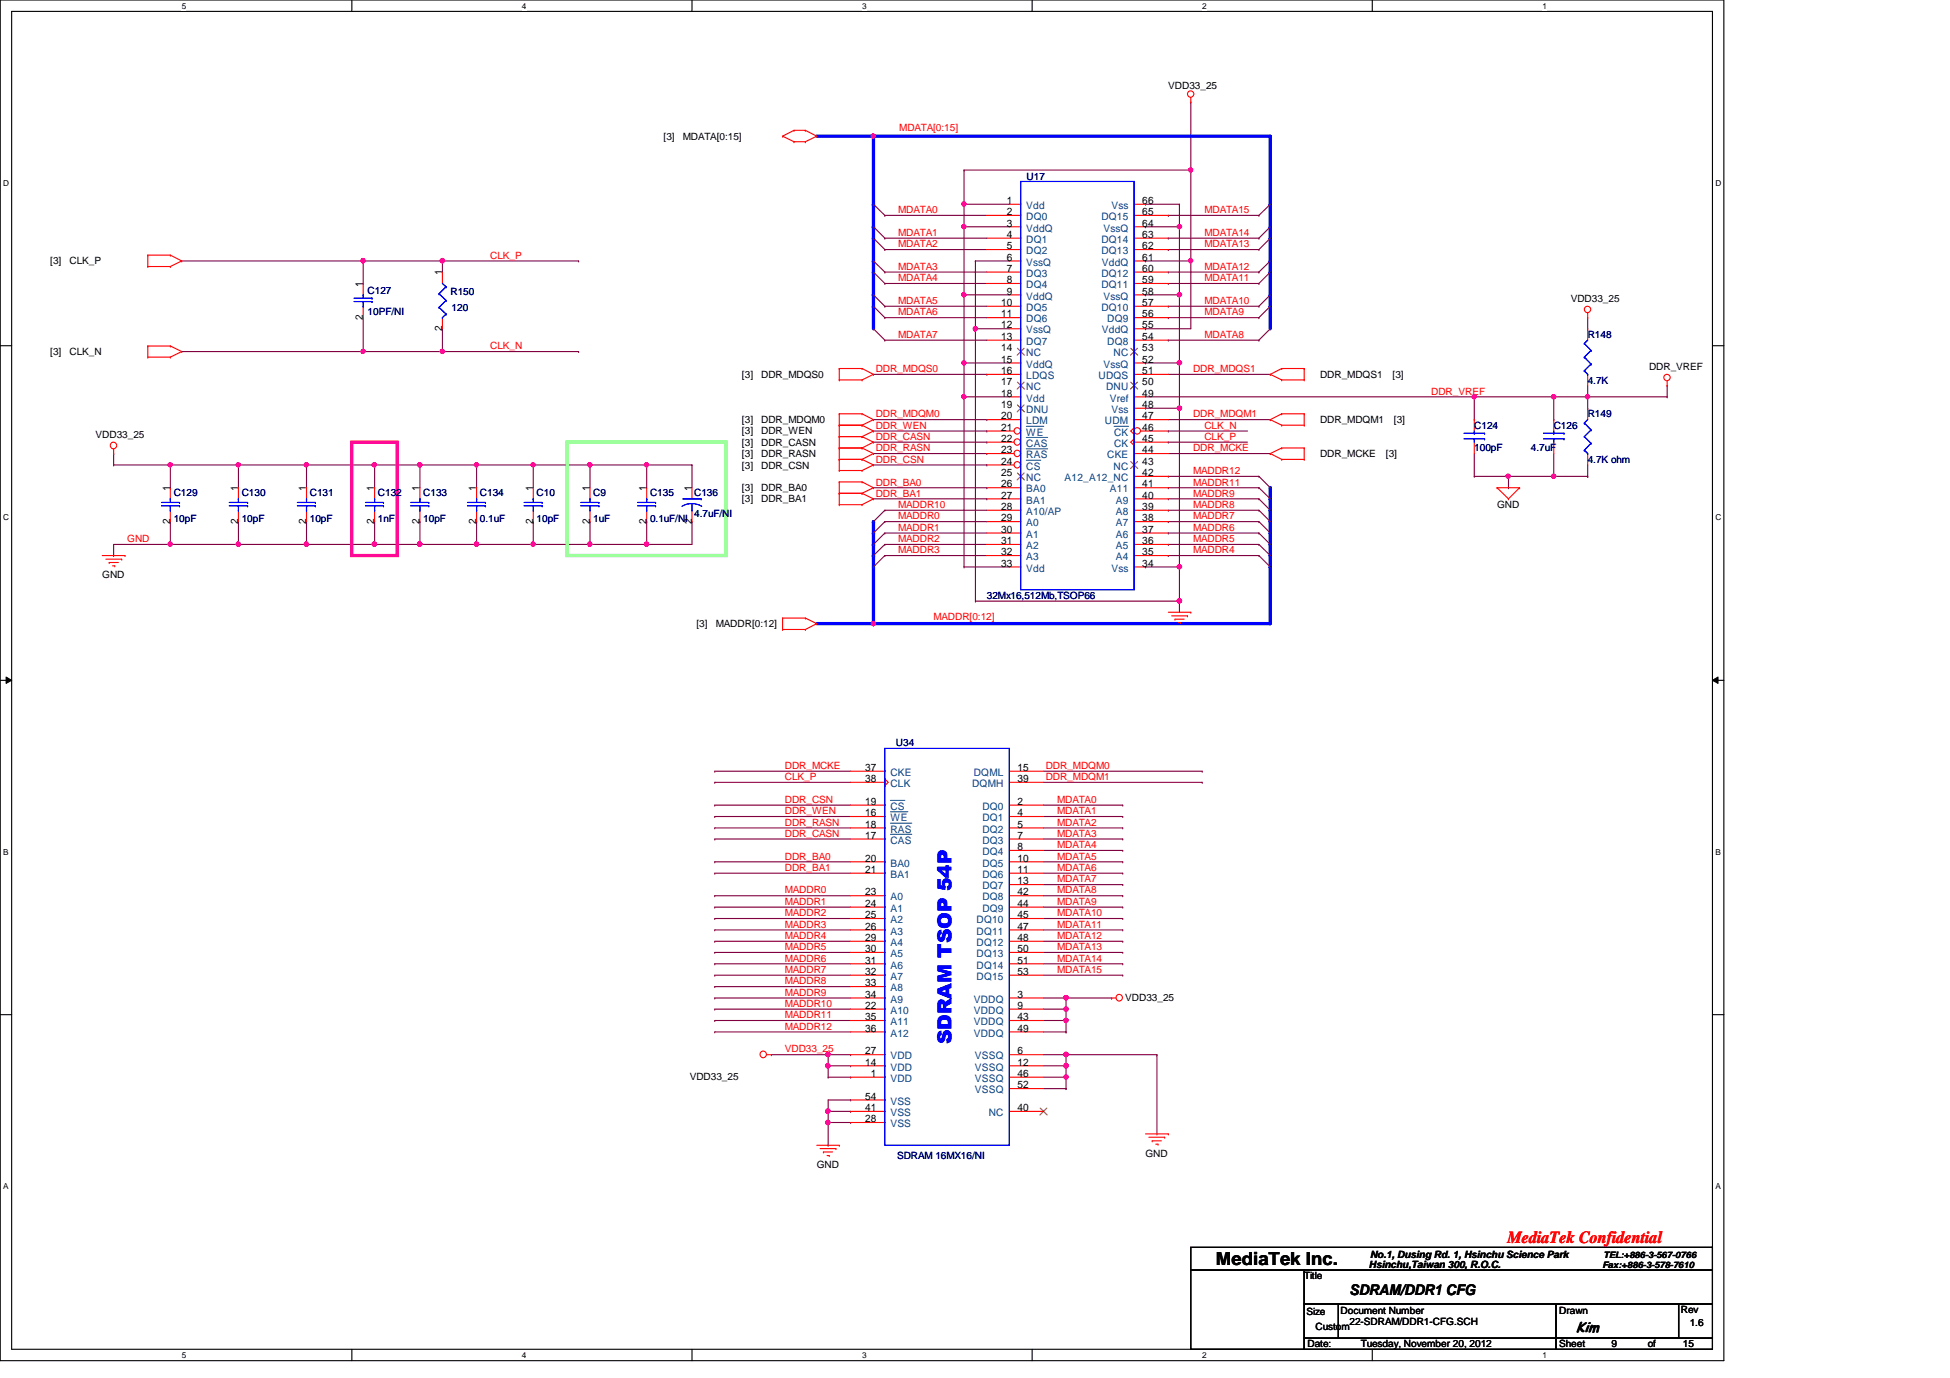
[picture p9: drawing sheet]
<svg xmlns="http://www.w3.org/2000/svg" width="297mm" height="210mm" viewBox="0 0 297 210" stroke-linecap="round" stroke-linejoin="round" font-family="sans-serif">
<defs><g id="words">
<text font-size="2.9" fill="#00f" x="144.9" y="159.1" transform="rotate(-90 144.9 159.1)">SDRAM TSOP 54P</text>
<text font-size="2.8" x="185.2" y="192.7">MediaTek Inc.</text>
<text font-size="2.6" fill="#f00" x="229.6" y="189.4">MediaTek Confidential</text>
<text font-size="2.2" x="205.6" y="197.2">SDRAM/DDR1 CFG</text>
<text font-size="2.1" x="240.1" y="202.9">Kim</text>
<g font-size="1.6">
<text x="153.4" y="32.8">2</text>
<text x="153.4" y="31.1">1</text>
<text x="153.4" y="34.5">3</text>
<text x="174" y="32.8">65</text>
<text x="174" y="34.5">64</text>
<text x="174" y="31.1">66</text>
<text x="67.3" y="42" transform="rotate(-90 67.3 42)">1</text>
<text x="153.4" y="36.2">4</text>
<text x="153.4" y="38">5</text>
<text x="153.4" y="41.4">7</text>
<text x="153.4" y="39.7">6</text>
<text x="174" y="39.7">61</text>
<text x="174" y="36.2">63</text>
<text x="174" y="41.4">60</text>
<text x="174" y="38">62</text>
<text x="55.3" y="43.7" transform="rotate(-90 55.3 43.7)">1</text>
<text x="152.5" y="46.6">10</text>
<text x="153.4" y="43.1">8</text>
<text x="153.4" y="44.9">9</text>
<text x="174" y="46.6">57</text>
<text x="174" y="43.1">59</text>
<text x="174" y="44.9">58</text>
<text x="55.3" y="48.7" transform="rotate(-90 55.3 48.7)">2</text>
<text x="67.3" y="50.5" transform="rotate(-90 67.3 50.5)">2</text>
<text x="152.5" y="48.3">11</text>
<text x="152.5" y="51.8">13</text>
<text x="152.5" y="53.5">14</text>
<text x="152.5" y="50">12</text>
<text x="174" y="53.5">53</text>
<text x="174" y="51.8">54</text>
<text x="174" y="48.3">56</text>
<text x="174" y="50">55</text>
<text x="152.5" y="57">16</text>
<text x="152.5" y="58.7">17</text>
<text x="152.5" y="55.2">15</text>
<text x="174" y="58.7">50</text>
<text x="174" y="57">51</text>
<text x="174" y="55.2">52</text>
<text x="152.5" y="63.9">20</text>
<text x="152.5" y="65.6">21</text>
<text x="152.5" y="60.4">18</text>
<text x="152.5" y="62.1">19</text>
<text x="174" y="63.9">47</text>
<text x="174" y="62.1">48</text>
<text x="174" y="60.4">49</text>
<text x="174" y="65.6">46</text>
<text x="152.5" y="69">23</text>
<text x="152.5" y="70.8">24</text>
<text x="152.5" y="67.3">22</text>
<text x="174" y="69">44</text>
<text x="174" y="67.3">45</text>
<text x="174" y="70.8">43</text>
<text x="25.9" y="74.8" transform="rotate(-90 25.9 74.8)">1</text>
<text x="36.3" y="74.8" transform="rotate(-90 36.3 74.8)">1</text>
<text x="46.6" y="74.8" transform="rotate(-90 46.6 74.8)">1</text>
<text x="57" y="74.8" transform="rotate(-90 57 74.8)">1</text>
<text x="63.9" y="74.8" transform="rotate(-90 63.9 74.8)">1</text>
<text x="72.6" y="74.8" transform="rotate(-90 72.6 74.8)">1</text>
<text x="81.2" y="74.8" transform="rotate(-90 81.2 74.8)">1</text>
<text x="89.8" y="74.8" transform="rotate(-90 89.8 74.8)">1</text>
<text x="98.5" y="74.8" transform="rotate(-90 98.5 74.8)">1</text>
<text x="105.4" y="74.8" transform="rotate(-90 105.4 74.8)">1</text>
<text x="152.5" y="72.5">25</text>
<text x="152.5" y="74.3">26</text>
<text x="152.5" y="75.9">27</text>
<text x="152.5" y="77.7">28</text>
<text x="174" y="72.5">42</text>
<text x="174" y="77.7">39</text>
<text x="174" y="74.3">41</text>
<text x="174" y="75.9">40</text>
<text x="25.9" y="79.8" transform="rotate(-90 25.9 79.8)">2</text>
<text x="36.3" y="79.8" transform="rotate(-90 36.3 79.8)">2</text>
<text x="46.6" y="79.8" transform="rotate(-90 46.6 79.8)">2</text>
<text x="57" y="79.8" transform="rotate(-90 57 79.8)">2</text>
<text x="63.9" y="79.8" transform="rotate(-90 63.9 79.8)">2</text>
<text x="72.6" y="79.8" transform="rotate(-90 72.6 79.8)">2</text>
<text x="81.2" y="79.8" transform="rotate(-90 81.2 79.8)">2</text>
<text x="89.8" y="79.8" transform="rotate(-90 89.8 79.8)">2</text>
<text x="98.5" y="79.8" transform="rotate(-90 98.5 79.8)">2</text>
<text x="105.4" y="79.8" transform="rotate(-90 105.4 79.8)">2</text>
<text x="152.5" y="79.4">29</text>
<text x="152.5" y="81.2">30</text>
<text x="152.5" y="82.9">31</text>
<text x="174" y="81.2">37</text>
<text x="174" y="79.4">38</text>
<text x="174" y="82.9">36</text>
<text x="152.5" y="84.6">32</text>
<text x="152.5" y="86.3">33</text>
<text x="174" y="86.3">34</text>
<text x="174" y="84.6">35</text>
<text x="131.8" y="117.4">37</text>
<text x="131.8" y="119.1">38</text>
<text x="155" y="117.4">15</text>
<text x="155" y="119.1">39</text>
<text x="131.8" y="122.6">19</text>
<text x="131.8" y="124.3">16</text>
<text x="155" y="122.6">2</text>
<text x="155" y="124.3">4</text>
<text x="131.8" y="126.1">18</text>
<text x="131.8" y="127.8">17</text>
<text x="131.8" y="131.2">20</text>
<text x="155" y="126.1">5</text>
<text x="155" y="127.8">7</text>
<text x="155" y="129.5">8</text>
<text x="155" y="131.2">10</text>
<text x="131.8" y="133">21</text>
<text x="131.8" y="136.4">23</text>
<text x="155" y="133">11</text>
<text x="155" y="134.7">13</text>
<text x="155" y="136.4">42</text>
<text x="131.8" y="138.1">24</text>
<text x="131.8" y="139.9">25</text>
<text x="131.8" y="141.6">26</text>
<text x="131.8" y="143.3">29</text>
<text x="155" y="138.1">44</text>
<text x="155" y="139.9">45</text>
<text x="155" y="141.6">47</text>
<text x="155" y="143.3">48</text>
<text x="131.8" y="145">30</text>
<text x="131.8" y="146.8">31</text>
<text x="131.8" y="148.5">32</text>
<text x="155" y="145">50</text>
<text x="155" y="146.8">51</text>
<text x="155" y="148.5">53</text>
<text x="131.8" y="150.2">33</text>
<text x="131.8" y="152">34</text>
<text x="131.8" y="153.7">22</text>
<text x="131.8" y="155.4">35</text>
<text x="155" y="152">3</text>
<text x="155" y="153.7">9</text>
<text x="155" y="155.4">43</text>
<text x="131.8" y="157.1">36</text>
<text x="131.8" y="160.6">27</text>
<text x="155" y="157.1">49</text>
<text x="155" y="160.6">6</text>
<text x="131.8" y="162.3">14</text>
<text x="131.8" y="167.5">54</text>
<text x="132.7" y="164">1</text>
<text x="155" y="162.3">12</text>
<text x="155" y="164">46</text>
<text x="155" y="165.8">52</text>
<text x="131.8" y="169.2">41</text>
<text x="131.8" y="170.9">28</text>
<text x="155" y="169.2">40</text>
</g>
<g font-size="1.6" fill="#004080">
<text x="156.3" y="33.5">DQ0</text>
<text x="156.3" y="31.8">Vdd</text>
<text x="156.3" y="35.3">VddQ</text>
<text x="167.8" y="33.5">DQ15</text>
<text x="168.1" y="35.3">VssQ</text>
<text x="169.3" y="31.8">Vss</text>
<text x="156.3" y="37">DQ1</text>
<text x="156.3" y="38.7">DQ2</text>
<text x="156.3" y="40.5">VssQ</text>
<text x="167.8" y="37">DQ14</text>
<text x="167.8" y="38.7">DQ13</text>
<text x="167.8" y="40.5">VddQ</text>
<text x="156.3" y="42.2">DQ3</text>
<text x="156.3" y="43.9">DQ4</text>
<text x="156.3" y="47.4">DQ5</text>
<text x="156.3" y="45.6">VddQ</text>
<text x="167.8" y="47.4">DQ10</text>
<text x="167.8" y="42.2">DQ12</text>
<text x="167.8" y="43.9">DQ11</text>
<text x="168.1" y="45.6">VssQ</text>
<text x="156.3" y="49.1">DQ6</text>
<text x="156.3" y="52.5">DQ7</text>
<text x="156.3" y="50.8">VssQ</text>
<text x="167.8" y="50.8">VddQ</text>
<text x="168.7" y="52.5">DQ8</text>
<text x="168.7" y="49.1">DQ9</text>
<text x="156.3" y="57.7">LDQS</text>
<text x="156.3" y="59.4">NC</text>
<text x="156.3" y="56">VddQ</text>
<text x="156.3" y="54.3">NC</text>
<text x="167.3" y="57.7">UDQS</text>
<text x="168.1" y="56">VssQ</text>
<text x="168.5" y="59.4">DNU</text>
<text x="169.6" y="54.3">NC</text>
<text x="156.3" y="64.6">LDM</text>
<text x="156.3" y="61.2">Vdd</text>
<text x="156.3" y="62.9">DNU</text>
<text x="168.3" y="64.6">UDM</text>
<text x="169.1" y="61.2">Vref</text>
<text x="169.3" y="62.9">Vss</text>
<text x="156.3" y="69.8">RAS</text>
<text x="156.3" y="71.5">CS</text>
<text x="156.3" y="68.1">CAS</text>
<text x="156.3" y="66.4">WE</text>
<text x="168.7" y="69.8">CKE</text>
<text x="169.6" y="71.5">NC</text>
<text x="169.7" y="68.1">CK</text>
<text x="169.7" y="66.4">CK</text>
<text x="156.3" y="73.3">NC</text>
<text x="156.3" y="75">BA0</text>
<text x="156.3" y="76.7">BA1</text>
<text x="162.2" y="73.3">A12_A12_NC</text>
<text x="169.1" y="75">A11</text>
<text x="170" y="76.7">A9</text>
<text x="156.3" y="80.2">A0</text>
<text x="156.3" y="81.9">A1</text>
<text x="156.3" y="83.7">A2</text>
<text x="156.3" y="78.4">A10/AP</text>
<text x="170" y="78.4">A8</text>
<text x="170" y="81.9">A6</text>
<text x="170" y="80.2">A7</text>
<text x="170" y="83.7">A5</text>
<text x="156.3" y="85.3">A3</text>
<text x="156.3" y="87.1">Vdd</text>
<text x="169.3" y="87.1">Vss</text>
<text x="170" y="85.3">A4</text>
<text x="135.6" y="118.2">CKE</text>
<text x="135.6" y="119.9">CLK</text>
<text x="148.1" y="119.9">DQMH</text>
<text x="148.3" y="118.2">DQML</text>
<text x="135.6" y="123.4">CS</text>
<text x="135.6" y="125.1">WE</text>
<text x="149.6" y="123.4">DQ0</text>
<text x="149.6" y="125.1">DQ1</text>
<text x="135.6" y="126.8">RAS</text>
<text x="135.6" y="128.5">CAS</text>
<text x="135.6" y="132">BA0</text>
<text x="149.6" y="126.8">DQ2</text>
<text x="149.6" y="128.5">DQ3</text>
<text x="149.6" y="130.3">DQ4</text>
<text x="149.6" y="132">DQ5</text>
<text x="135.6" y="133.7">BA1</text>
<text x="135.6" y="137.2">A0</text>
<text x="149.6" y="133.7">DQ6</text>
<text x="149.6" y="135.5">DQ7</text>
<text x="149.6" y="137.2">DQ8</text>
<text x="135.6" y="138.9">A1</text>
<text x="135.6" y="140.6">A2</text>
<text x="135.6" y="142.4">A3</text>
<text x="148.8" y="140.6">DQ10</text>
<text x="148.8" y="142.4">DQ11</text>
<text x="149.6" y="138.9">DQ9</text>
<text x="135.6" y="144.1">A4</text>
<text x="135.6" y="145.8">A5</text>
<text x="135.6" y="147.5">A6</text>
<text x="135.6" y="149.3">A7</text>
<text x="148.8" y="144.1">DQ12</text>
<text x="148.8" y="145.8">DQ13</text>
<text x="148.8" y="147.5">DQ14</text>
<text x="148.8" y="149.3">DQ15</text>
<text x="135.6" y="151">A8</text>
<text x="135.6" y="152.7">A9</text>
<text x="135.6" y="154.4">A10</text>
<text x="148.3" y="152.7">VDDQ</text>
<text x="148.3" y="154.4">VDDQ</text>
<text x="135.6" y="156.2">A11</text>
<text x="135.6" y="157.9">A12</text>
<text x="135.6" y="161.4">VDD</text>
<text x="148.3" y="156.2">VDDQ</text>
<text x="148.3" y="157.9">VDDQ</text>
<text x="148.5" y="161.4">VSSQ</text>
<text x="135.6" y="163.1">VDD</text>
<text x="135.6" y="164.8">VDD</text>
<text x="148.5" y="163.1">VSSQ</text>
<text x="148.5" y="164.8">VSSQ</text>
<text x="148.5" y="166.5">VSSQ</text>
<text x="135.6" y="168.3">VSS</text>
<text x="135.6" y="170">VSS</text>
<text x="135.6" y="171.7">VSS</text>
<text x="150.6" y="170">NC</text>
</g>
<g font-size="1.5">
<text x="178" y="13.5">VDD33_25</text>
<text x="101.1" y="21.3">[3]</text>
<text x="104" y="21.3">MDATA[0:15]</text>
<text x="7.7" y="40.3">[3]</text>
<text x="10.6" y="40.3">CLK_P</text>
<text x="239.3" y="46">VDD33_25</text>
<text x="7.7" y="54.1">[3]</text>
<text x="10.6" y="54.1">CLK_N</text>
<text x="113" y="57.5">[3]</text>
<text x="115.9" y="57.5">DDR_MDQS0</text>
<text x="201.1" y="57.5">DDR_MDQS1</text>
<text x="212.1" y="57.5">[3]</text>
<text x="251.2" y="56.3">DDR_VREF</text>
<text x="113" y="64.4">[3]</text>
<text x="115.9" y="64.4">DDR_MDQM0</text>
<text x="201.1" y="64.4">DDR_MDQM1</text>
<text x="212.3" y="64.4">[3]</text>
<text x="14.6" y="66.7">VDD33_25</text>
<text x="113" y="71.4">[3]</text>
<text x="113" y="69.6">[3]</text>
<text x="113" y="67.9">[3]</text>
<text x="113" y="66.2">[3]</text>
<text x="115.9" y="71.4">DDR_CSN</text>
<text x="115.9" y="69.6">DDR_RASN</text>
<text x="115.9" y="67.9">DDR_CASN</text>
<text x="115.9" y="66.2">DDR_WEN</text>
<text x="201.1" y="69.6">DDR_MCKE</text>
<text x="211.1" y="69.6">[3]</text>
<text x="113" y="74.8">[3]</text>
<text x="113" y="76.5">[3]</text>
<text x="115.9" y="74.8">DDR_BA0</text>
<text x="115.9" y="76.5">DDR_BA1</text>
<text x="228" y="77.4">GND</text>
<text x="15.6" y="88.1">GND</text>
<text x="106.1" y="95.5">[3]</text>
<text x="109" y="95.5">MADDR[0:12]</text>
<text x="171.4" y="152.5">VDD33_25</text>
<text x="105.1" y="164.5">VDD33_25</text>
<text x="124.4" y="177.9">GND</text>
<text x="174.5" y="176.2">GND</text>
<text x="208.7" y="191.6">No.1, Dusing Rd. 1, Hsinchu Science Park</text>
<text x="198.7" y="194.9">Title</text>
<text x="208.5" y="193.1">Hsinchu,Taiwan 300, R.O.C.</text>
<text x="199" y="200.4">Size</text>
<text x="200.4" y="202.6">Custom</text>
<text x="204.2" y="200.2">Document Number</text>
<text x="205.6" y="201.8">22-SDRAM/DDR1-CFG.SCH</text>
<text x="237.5" y="200.2">Drawn</text>
<text x="256" y="200">Rev</text>
<text x="257.4" y="201.9">1.6</text>
<text x="199.2" y="205.2">Date:</text>
<text x="207.3" y="205.2">Tuesday, November 20, 2012</text>
<text x="237.5" y="205.2">Sheet</text>
<text x="245.5" y="205.2">9</text>
<text x="251" y="205.2">of</text>
<text x="256.4" y="205.2">15</text>
</g>
<g font-size="1.5" fill="#f00">
<text x="137" y="19.9">MDATA[0:15]</text>
<text x="136.8" y="35.9">MDATA1</text>
<text x="136.8" y="32.5">MDATA0</text>
<text x="183.5" y="35.9">MDATA14</text>
<text x="183.5" y="32.5">MDATA15</text>
<text x="74.7" y="39.4">CLK_P</text>
<text x="136.8" y="41.1">MDATA3</text>
<text x="136.8" y="37.7">MDATA2</text>
<text x="183.5" y="37.7">MDATA13</text>
<text x="183.5" y="41.1">MDATA12</text>
<text x="136.8" y="46.3">MDATA5</text>
<text x="136.8" y="42.8">MDATA4</text>
<text x="183.5" y="42.8">MDATA11</text>
<text x="183.5" y="46.3">MDATA10</text>
<text x="74.7" y="53.2">CLK_N</text>
<text x="136.8" y="48">MDATA6</text>
<text x="136.8" y="51.5">MDATA7</text>
<text x="183.5" y="48">MDATA9</text>
<text x="183.5" y="51.5">MDATA8</text>
<text x="133.4" y="56.7">DDR_MDQS0</text>
<text x="181.7" y="56.7">DDR_MDQS1</text>
<text x="133.4" y="63.6">DDR_MDQM0</text>
<text x="133.4" y="65.3">DDR_WEN</text>
<text x="181.7" y="63.6">DDR_MDQM1</text>
<text x="183.5" y="65.3">CLK_N</text>
<text x="218" y="60.1">DDR_VREF</text>
<text x="133.4" y="70.5">DDR_CSN</text>
<text x="133.4" y="68.7">DDR_RASN</text>
<text x="133.4" y="67">DDR_CASN</text>
<text x="181.7" y="68.7">DDR_MCKE</text>
<text x="183.5" y="67">CLK_P</text>
<text x="133.4" y="74">DDR_BA0</text>
<text x="133.4" y="75.6">DDR_BA1</text>
<text x="136.8" y="77.4">MADDR10</text>
<text x="181.7" y="72.2">MADDR12</text>
<text x="181.7" y="74">MADDR11</text>
<text x="181.7" y="77.4">MADDR8</text>
<text x="181.7" y="75.6">MADDR9</text>
<text x="19.4" y="82.6">GND</text>
<text x="136.8" y="80.9">MADDR1</text>
<text x="136.8" y="82.6">MADDR2</text>
<text x="136.8" y="79.1">MADDR0</text>
<text x="181.7" y="79.1">MADDR7</text>
<text x="181.7" y="82.6">MADDR5</text>
<text x="181.7" y="80.9">MADDR6</text>
<text x="136.8" y="84.3">MADDR3</text>
<text x="181.7" y="84.3">MADDR4</text>
<text x="142.2" y="94.5">MADDR[0:12]</text>
<text x="119.5" y="117.1">DDR_MCKE</text>
<text x="119.5" y="118.8">CLK_P</text>
<text x="159.3" y="118.8">DDR_MDQM1</text>
<text x="159.3" y="117.1">DDR_MDQM0</text>
<text x="119.5" y="122.3">DDR_CSN</text>
<text x="119.5" y="125.8">DDR_RASN</text>
<text x="119.5" y="124">DDR_WEN</text>
<text x="161" y="124">MDATA1</text>
<text x="161" y="122.3">MDATA0</text>
<text x="161" y="125.8">MDATA2</text>
<text x="119.5" y="130.9">DDR_BA0</text>
<text x="119.5" y="127.5">DDR_CASN</text>
<text x="161" y="127.5">MDATA3</text>
<text x="161" y="129.2">MDATA4</text>
<text x="161" y="130.9">MDATA5</text>
<text x="119.5" y="136.1">MADDR0</text>
<text x="119.5" y="132.7">DDR_BA1</text>
<text x="119.5" y="137.8">MADDR1</text>
<text x="161" y="136.1">MDATA8</text>
<text x="161" y="137.8">MDATA9</text>
<text x="161" y="132.7">MDATA6</text>
<text x="161" y="134.4">MDATA7</text>
<text x="119.5" y="141.3">MADDR3</text>
<text x="119.5" y="139.6">MADDR2</text>
<text x="119.5" y="143">MADDR4</text>
<text x="161" y="143">MDATA12</text>
<text x="161" y="141.3">MDATA11</text>
<text x="161" y="139.6">MDATA10</text>
<text x="119.5" y="146.5">MADDR6</text>
<text x="119.5" y="149.9">MADDR8</text>
<text x="119.5" y="144.7">MADDR5</text>
<text x="119.5" y="148.2">MADDR7</text>
<text x="161" y="148.2">MDATA15</text>
<text x="161" y="144.7">MDATA13</text>
<text x="161" y="146.5">MDATA14</text>
<text x="119.5" y="151.7">MADDR9</text>
<text x="119.5" y="155.1">MADDR11</text>
<text x="119.5" y="153.4">MADDR10</text>
<text x="119.5" y="156.8">MADDR12</text>
<text x="119.5" y="160.3">VDD33_25</text>
</g>
<g font-size="1.5" fill="#000080">
<text x="156.4" y="27.5">U17</text>
<text x="56" y="44.7">C127</text>
<text x="68.6" y="44.9">R150</text>
<text x="68.8" y="47.3">120</text>
<text x="56" y="48">10PF/NI</text>
<text x="241.8" y="51.5">R148</text>
<text x="241.8" y="58.4">4.7K</text>
<text x="224.6" y="65.3">C124</text>
<text x="236.7" y="65.3">C126</text>
<text x="241.8" y="63.6">R149</text>
<text x="224.6" y="68.7">100pF</text>
<text x="233.2" y="68.7">4.7uF</text>
<text x="241.8" y="70.5">4.7K ohm</text>
<text x="26.5" y="75.5">C129</text>
<text x="36.8" y="75.5">C130</text>
<text x="47.2" y="75.5">C131</text>
<text x="57.6" y="75.5">C132</text>
<text x="64.5" y="75.5">C133</text>
<text x="73.1" y="75.5">C134</text>
<text x="81.7" y="75.5">C10</text>
<text x="90.4" y="75.5">C9</text>
<text x="99" y="75.5">C135</text>
<text x="105.7" y="75.5">C136</text>
<text x="26.5" y="79.5">10pF</text>
<text x="36.8" y="79.5">10pF</text>
<text x="47.2" y="79.5">10pF</text>
<text x="57.6" y="79.5">1nF</text>
<text x="64.5" y="79.5">10pF</text>
<text x="73.1" y="79.5">0.1uF</text>
<text x="81.7" y="79.5">10pF</text>
<text x="90.4" y="79.5">1uF</text>
<text x="99" y="79.5">0.1uF/NI</text>
<text x="105.7" y="78.8">4.7uF/NI</text>
<text x="150.3" y="91.2">32Mx16,512Mb,TSOP66</text>
<text x="136.5" y="113.7">U34</text>
<text x="136.6" y="176.5">SDRAM 16MX16/NI</text>
</g>
<g font-size="1.4">
<text x="244.3" y="191.6">TEL:+886-3-567-0766</text>
<text x="244.1" y="193.1">Fax:+886-3-578-7610</text>
</g>
<g font-size="1.3">
<text x="27.7" y="1.4">5</text>
<text x="79.5" y="1.4">4</text>
<text x="131.3" y="1.4">3</text>
<text x="183.1" y="1.4">2</text>
<text x="234.9" y="1.4">1</text>
<text x=".5" y="28.3">D</text>
<text x="261.3" y="28.3">D</text>
<text x=".5" y="79.2">C</text>
<text x="261.3" y="79.2">C</text>
<text x=".5" y="130.2">B</text>
<text x="261.3" y="130.2">B</text>
<text x=".5" y="181.1">A</text>
<text x="261.3" y="181.1">A</text>
<text x="27.7" y="206.9">5</text>
<text x="79.5" y="206.9">4</text>
<text x="131.3" y="206.9">3</text>
<text x="183.1" y="206.9">2</text>
<text x="234.9" y="206.9">1</text>
</g>
</g></defs>
<path d="M0 0h262.6v207.3h-262.6zM1.8 1.7h259.1v203.8h-259.1z" fill="none" stroke="#000" stroke-width=".17"/>
<g fill="#fff">
<path d="M27.7 .2h.7v1.4h-.7z"/>
<path d="M27.7 205.7h.7v1.4h-.7z"/>
</g>
<path d="M53.6 0v1.7M53.6 205.5v1.8" fill="none" stroke="#000" stroke-width=".17"/>
<g fill="#fff">
<path d="M79.5 .2h.7v1.4h-.7z"/>
<path d="M79.5 205.7h.7v1.4h-.7z"/>
</g>
<path d="M105.4 0v1.7M105.4 205.5v1.8" fill="none" stroke="#000" stroke-width=".17"/>
<g fill="#fff">
<path d="M131.3 .2h.7v1.4h-.7z"/>
<path d="M131.3 205.7h.7v1.4h-.7z"/>
</g>
<path d="M157.2 0v1.7M157.2 205.5v1.8" fill="none" stroke="#000" stroke-width=".17"/>
<g fill="#fff">
<path d="M183.1 .2h.7v1.4h-.7z"/>
<path d="M183.1 205.7h.7v1.4h-.7z"/>
</g>
<path d="M209 0v1.7M209 205.5v1.8" fill="none" stroke="#000" stroke-width=".17"/>
<g fill="#fff">
<path d="M234.9 .2h.7v1.4h-.7z"/>
<path d="M234.9 205.7h.7v1.4h-.7z"/>
<path d="M.5 27.2h.9v1.4h-.9z"/>
<path d="M261.3 27.2h.9v1.4h-.9z"/>
<path d="M.5 78.1h.9v1.4h-.9z"/>
<path d="M261.3 78.1h.9v1.4h-.9z"/>
</g>
<path d="M0 52.7h1.8M260.9 52.7h1.7" fill="none" stroke="#000" stroke-width=".17"/>
<g fill="#fff">
<path d="M.5 129.1h.8v1.4h-.8z"/>
<path d="M261.3 129.1h.8v1.4h-.8z"/>
</g>
<path d="M0 103.6h1.8M260.9 103.6h1.7" fill="none" stroke="#000" stroke-width=".17"/>
<path d="M.9 103.1l.9 .5-.9 .5zM260.9 103.6l.8-.5v1z" fill="#000"/>
<path d="M.9 103.1l.9 .5-.9 .5zM260.9 103.6l.8-.5v1z" fill="none" stroke="#000" stroke-width=".15"/>
<g fill="#fff">
<path d="M.5 180h.8v1.4h-.8z"/>
<path d="M261.3 180h.8v1.4h-.8z"/>
</g>
<path d="M0 154.6h1.8M260.9 154.6h1.7" fill="none" stroke="#000" stroke-width=".17"/>
<path d="M133.1 95h60.4" fill="none" stroke="#00f" stroke-width=".51"/>
<circle cx="133.1" cy="95" r=".25" fill="#00f"/>
<circle cx="133" cy="95" r=".32" fill="#f0f"/>
<circle cx="133" cy="95" r=".32" fill="none" stroke="#f0f" stroke-width=".17"/>
<path d="M146.9 31.1h.1M146.9 31.1v3.4M134.8 48.4h.1M134.8 48.4h15.5M178 72.6h.1M178 74.3h.1M178 72.6h13.8M178 74.3h13.8M146.9 86.4h.1M146.9 86.4h6.9" fill="none" stroke="#800040" stroke-width=".17"/>
<circle cx="146.8" cy="34.5" r=".32" fill="#f0f"/>
<circle cx="146.8" cy="34.5" r=".32" fill="none" stroke="#f0f" stroke-width=".17"/>
<circle cx="146.8" cy="31.1" r=".33" fill="#f0f"/>
<circle cx="146.8" cy="31.1" r=".33" fill="none" stroke="#f0f" stroke-width=".17"/>
<path d="M178 43.2h.1M178 43.2h13.8" fill="none" stroke="#800040" stroke-width=".17"/>
<path d="M193.5 41.4v3.5" fill="none" stroke="#00f" stroke-width=".51"/>
<circle cx="193.5" cy="41.4" r=".25" fill="#00f"/>
<path d="M179.7 34.5h.1M179.7 34.5v10.4" fill="none" stroke="#800040" stroke-width=".17"/>
<circle cx="179.7" cy="34.5" r=".33" fill="#f0f"/>
<circle cx="179.7" cy="34.5" r=".33" fill="none" stroke="#f0f" stroke-width=".17"/>
<path d="M148.6 50.1h.1M148.6 50.1v41.5M178 48.4h.1M178 48.4h13.8" fill="none" stroke="#800040" stroke-width=".17"/>
<circle cx="148.6" cy="50.1" r=".33" fill="#f0f"/>
<circle cx="148.6" cy="50.1" r=".33" fill="none" stroke="#f0f" stroke-width=".17"/>
<path d="M133.1 70.8h17.2M150.3 70.8h.1M178 79.5h.1M178 63.9h15.5M178 79.5h13.8M193.5 63.9h.1M134.8 81.2h.1M134.8 81.2h15.5M178 84.6h.1M178 84.6h13.8" fill="none" stroke="#800040" stroke-width=".17"/>
<path d="M193.5 20.7v10.4" fill="none" stroke="#00f" stroke-width=".51"/>
<circle cx="193.5" cy="31.1" r=".25" fill="#00f"/>
<path d="M148.6 39.8h.1M148.6 39.8v10.3M146.9 55.3h.1M146.9 55.3h6.9M241.8 58.7v1.8M241.8 60.5h.1" fill="none" stroke="#800040" stroke-width=".17"/>
<path d="M133.1 39.8v1.6" fill="none" stroke="#00f" stroke-width=".51"/>
<circle cx="133.1" cy="39.8" r=".25" fill="#00f"/>
<g fill="none" stroke="#800040" stroke-width=".17">
<path d="M146.9 55.3h.1M146.9 44.9h.1M146.9 55.3v5.2M146.9 44.9h6.9M174.5 62.2h.1M174.5 62.2h5.2M178 67.4h.1M178 67.4h12M236.7 72.6h.1M236.7 63.9h.1M236.7 60.5v3.4M236.7 69.1v3.5"/>
<path d="M134.8 82.9h.1M134.8 82.9h15.5"/>
</g>
<path d="M133.1 41.4v3.5" fill="none" stroke="#00f" stroke-width=".51"/>
<circle cx="133.1" cy="41.4" r=".25" fill="#00f"/>
<path d="M179.7 44.9h.1M179.7 44.9v10.4" fill="none" stroke="#800040" stroke-width=".17"/>
<circle cx="179.7" cy="44.9" r=".33" fill="#f0f"/>
<circle cx="179.7" cy="44.9" r=".33" fill="none" stroke="#f0f" stroke-width=".17"/>
<path d="M134.8 46.7h.1M134.8 41.4h.1M134.8 46.7h15.5M134.8 41.4h15.5M224.6 63.9h.1M224.6 60.5v3.4" fill="none" stroke="#800040" stroke-width=".17"/>
<path d="M193.5 36.3v3.5" fill="none" stroke="#00f" stroke-width=".51"/>
<circle cx="193.5" cy="36.3" r=".25" fill="#00f"/>
<path d="M174.5 31.1h.1M174.5 31.1h5.2M133.1 69.1h17.2M150.3 69.1h.1M179.7 86.4h.1M179.7 86.4v5.2" fill="none" stroke="#800040" stroke-width=".17"/>
<circle cx="179.7" cy="86.3" r=".33" fill="#f0f"/>
<circle cx="179.7" cy="86.3" r=".33" fill="none" stroke="#f0f" stroke-width=".17"/>
<path d="M193.5 86.4v8.6" fill="none" stroke="#00f" stroke-width=".51"/>
<circle cx="193.5" cy="86.4" r=".25" fill="#00f"/>
<path d="M178 36.3h.1M178 36.3h13.8M133.1 63.9h17.2M150.3 63.9h.1M178 77.7h.1M178 77.7h13.8M174.5 86.4h.1M174.5 86.4h5.2" fill="none" stroke="#800040" stroke-width=".17"/>
<path d="M133.1 81.2v1.7" fill="none" stroke="#00f" stroke-width=".51"/>
<circle cx="133.1" cy="81.2" r=".25" fill="#00f"/>
<path d="M174.5 55.3h.1M174.5 55.3h5.2M241.8 50.1h.1M241.8 48.4v1.7" fill="none" stroke="#800040" stroke-width=".17"/>
<path d="M133.1 20.7v10.4" fill="none" stroke="#00f" stroke-width=".51"/>
<circle cx="133.1" cy="31.1" r=".25" fill="#00f"/>
<path d="M193.5 39.8v1.6" fill="none" stroke="#00f" stroke-width=".51"/>
<circle cx="193.5" cy="39.8" r=".25" fill="#00f"/>
<path d="M193.5 74.3v1.7" fill="none" stroke="#00f" stroke-width=".51"/>
<circle cx="193.5" cy="74.3" r=".25" fill="#00f"/>
<path d="M133.1 65.7h17.2M150.3 65.7h.1" fill="none" stroke="#800040" stroke-width=".17"/>
<path d="M193.5 34.5v1.8" fill="none" stroke="#00f" stroke-width=".51"/>
<circle cx="193.5" cy="34.5" r=".25" fill="#00f"/>
<path d="M133.1 79.5v1.7" fill="none" stroke="#00f" stroke-width=".51"/>
<circle cx="133.1" cy="79.5" r=".25" fill="#00f"/>
<path d="M193.5 46.7v3.4" fill="none" stroke="#00f" stroke-width=".51"/>
<circle cx="193.5" cy="46.7" r=".25" fill="#00f"/>
<path d="M179.7 55.3h.1M179.7 55.3v6.9" fill="none" stroke="#800040" stroke-width=".17"/>
<circle cx="179.7" cy="55.3" r=".33" fill="#f0f"/>
<circle cx="179.7" cy="55.3" r=".33" fill="none" stroke="#f0f" stroke-width=".17"/>
<path d="M134.8 36.3h.1M134.8 32.8h.1M134.8 36.3h15.5M134.8 32.8h15.5M224.6 72.6h.1M224.6 69.1v3.5M148.6 91.6h.1M148.6 91.6h31.1" fill="none" stroke="#800040" stroke-width=".17"/>
<path d="M133.1 86.4v8.6" fill="none" stroke="#00f" stroke-width=".51"/>
<circle cx="133.1" cy="95" r=".25" fill="#00f"/>
<path d="M236.7 60.5h5.1M241.8 60.5h.1" fill="none" stroke="#800040" stroke-width=".17"/>
<circle cx="236.7" cy="60.4" r=".32" fill="#f0f"/>
<circle cx="236.7" cy="60.4" r=".32" fill="none" stroke="#f0f" stroke-width=".17"/>
<circle cx="241.8" cy="60.4" r=".32" fill="#f0f"/>
<circle cx="241.8" cy="60.4" r=".32" fill="none" stroke="#f0f" stroke-width=".17"/>
<path d="M146.9 34.5h.1M146.9 34.5h6.9M181.4 39.8h.1M181.4 39.8v10.3M178 51.8h.1M178 51.8h13.8" fill="none" stroke="#800040" stroke-width=".17"/>
<circle cx="181.4" cy="39.7" r=".33" fill="#f0f"/>
<circle cx="181.4" cy="39.7" r=".33" fill="none" stroke="#f0f" stroke-width=".17"/>
<path d="M174.5 34.5h.1M174.5 34.5h5.2" fill="none" stroke="#800040" stroke-width=".17"/>
<path d="M193.5 81.2v1.7" fill="none" stroke="#00f" stroke-width=".51"/>
<circle cx="193.5" cy="81.2" r=".25" fill="#00f"/>
<path d="M193.5 76v1.7" fill="none" stroke="#00f" stroke-width=".51"/>
<circle cx="193.5" cy="76" r=".25" fill="#00f"/>
<path d="M174.5 39.8h.1M174.5 39.8h6.9M148.6 50.1h.1M148.6 50.1h5.2M146.9 60.5h.1M146.9 60.5v25.9" fill="none" stroke="#800040" stroke-width=".17"/>
<circle cx="146.8" cy="60.4" r=".32" fill="#f0f"/>
<circle cx="146.8" cy="60.4" r=".32" fill="none" stroke="#f0f" stroke-width=".17"/>
<g fill="none" stroke="#800040" stroke-width=".17">
<path d="M146.9 25.9h.1M146.9 34.5h.1M146.9 25.9v5.2M146.9 34.5v20.8M134.8 43.2h.1M134.8 43.2h15.5M146.9 44.9h.1M133.1 74.3h17.2M150.3 74.3h.1M241.8 72.6h.1M241.8 70.8v1.8M134.8 84.6h.1"/>
<path d="M134.8 84.6h15.5"/>
</g>
<circle cx="146.8" cy="55.3" r=".32" fill="#f0f"/>
<circle cx="146.8" cy="55.3" r=".32" fill="none" stroke="#f0f" stroke-width=".17"/>
<circle cx="146.8" cy="44.9" r=".32" fill="#f0f"/>
<circle cx="146.8" cy="44.9" r=".32" fill="none" stroke="#f0f" stroke-width=".17"/>
<path d="M181.4 25.9h.1M181.4 25.9v13.9" fill="none" stroke="#800040" stroke-width=".17"/>
<path d="M193.5 44.9v1.8" fill="none" stroke="#00f" stroke-width=".51"/>
<circle cx="193.5" cy="44.9" r=".25" fill="#00f"/>
<path d="M134.8 38h.1M134.8 38h15.5M224.6 72.6h5.2M229.8 72.6h.1" fill="none" stroke="#800040" stroke-width=".17"/>
<circle cx="229.7" cy="72.5" r=".33" fill="#f0f"/>
<circle cx="229.7" cy="72.5" r=".33" fill="none" stroke="#f0f" stroke-width=".17"/>
<path d="M179.7 62.2h.1M179.7 62.2v24.2" fill="none" stroke="#800040" stroke-width=".17"/>
<circle cx="179.7" cy="62.2" r=".33" fill="#f0f"/>
<circle cx="179.7" cy="62.2" r=".33" fill="none" stroke="#f0f" stroke-width=".17"/>
<path d="M178 38h.1M178 32.8h.1M178 38h13.8M178 32.8h13.8M241.8 62.2h.1M241.8 60.5v1.7" fill="none" stroke="#800040" stroke-width=".17"/>
<path d="M133.1 82.9v1.7" fill="none" stroke="#00f" stroke-width=".51"/>
<circle cx="133.1" cy="82.9" r=".25" fill="#00f"/>
<path d="M174.5 50.1h.1M174.5 50.1h6.9M178 76h.1M178 76h13.8" fill="none" stroke="#800040" stroke-width=".17"/>
<path d="M133.1 34.5v1.8" fill="none" stroke="#00f" stroke-width=".51"/>
<circle cx="133.1" cy="34.5" r=".25" fill="#00f"/>
<path d="M193.5 79.5v1.7" fill="none" stroke="#00f" stroke-width=".51"/>
<circle cx="193.5" cy="79.5" r=".25" fill="#00f"/>
<path d="M178 82.9h.1M178 82.9h13.8M179.7 91.6h.1M179.7 91.6v1.7" fill="none" stroke="#800040" stroke-width=".17"/>
<circle cx="179.7" cy="91.5" r=".34" fill="#f0f"/>
<circle cx="179.7" cy="91.5" r=".34" fill="none" stroke="#f0f" stroke-width=".17"/>
<path d="M146.9 31.1h.1M146.9 31.1h6.9" fill="none" stroke="#800040" stroke-width=".17"/>
<path d="M124.4 95h8.7" fill="none" stroke="#00f" stroke-width=".51"/>
<circle cx="133.1" cy="95" r=".25" fill="#00f"/>
<path d="M224.6 60.5h12.1M236.7 60.5h.1" fill="none" stroke="#800040" stroke-width=".17"/>
<circle cx="224.6" cy="60.4" r=".32" fill="#f0f"/>
<circle cx="224.6" cy="60.4" r=".32" fill="none" stroke="#f0f" stroke-width=".17"/>
<circle cx="236.7" cy="60.4" r=".32" fill="#f0f"/>
<circle cx="236.7" cy="60.4" r=".32" fill="none" stroke="#f0f" stroke-width=".17"/>
<path d="M178 46.7h.1M178 46.7h13.8M133.1 76h17.2M150.3 76h.1M236.7 72.6h5.1M241.8 72.6h.1M178 81.2h.1M178 81.2h13.8" fill="none" stroke="#800040" stroke-width=".17"/>
<path d="M193.5 82.9v1.7" fill="none" stroke="#00f" stroke-width=".51"/>
<circle cx="193.5" cy="82.9" r=".25" fill="#00f"/>
<path d="M148.6 39.8h.1M148.6 39.8h5.2" fill="none" stroke="#800040" stroke-width=".17"/>
<path d="M193.5 31.1v3.4" fill="none" stroke="#00f" stroke-width=".51"/>
<circle cx="193.5" cy="31.1" r=".25" fill="#00f"/>
<path d="M134.8 51.8h.1M134.8 51.8h15.5" fill="none" stroke="#800040" stroke-width=".17"/>
<path d="M133.1 46.7v3.4" fill="none" stroke="#00f" stroke-width=".51"/>
<circle cx="133.1" cy="46.7" r=".25" fill="#00f"/>
<path d="M178 41.4h.1M178 41.4h13.8" fill="none" stroke="#800040" stroke-width=".17"/>
<path d="M193.5 84.6v1.8" fill="none" stroke="#00f" stroke-width=".51"/>
<circle cx="193.5" cy="84.6" r=".25" fill="#00f"/>
<path d="M146.9 60.5h.1M146.9 60.5h6.9M174.5 60.5h50.1M224.6 60.5h.1" fill="none" stroke="#800040" stroke-width=".17"/>
<path d="M193.5 77.7v1.8" fill="none" stroke="#00f" stroke-width=".51"/>
<circle cx="193.5" cy="77.7" r=".25" fill="#00f"/>
<path d="M146.9 25.9h34.5M181.4 25.9h.1" fill="none" stroke="#800040" stroke-width=".17"/>
<circle cx="181.4" cy="25.9" r=".32" fill="#f0f"/>
<circle cx="181.4" cy="25.9" r=".32" fill="none" stroke="#f0f" stroke-width=".17"/>
<path d="M133.1 36.3v3.5" fill="none" stroke="#00f" stroke-width=".51"/>
<circle cx="133.1" cy="36.3" r=".25" fill="#00f"/>
<path d="M181.4 15.5v10.4M179.7 31.1h.1M179.7 31.1v3.4M181.4 25.9h.1M178 65.7h.1M178 65.7h12" fill="none" stroke="#800040" stroke-width=".17"/>
<path d="M133.1 84.6v1.8" fill="none" stroke="#00f" stroke-width=".51"/>
<circle cx="133.1" cy="84.6" r=".25" fill="#00f"/>
<path d="M174.5 44.9h.1M174.5 44.9h5.2M134.8 79.5h.1M134.8 79.5h15.5" fill="none" stroke="#800040" stroke-width=".17"/>
<path d="M133.1 44.9v1.8" fill="none" stroke="#00f" stroke-width=".51"/>
<circle cx="133.1" cy="44.9" r=".25" fill="#00f"/>
<path d="M133.1 57h17.2M150.3 57h.1M178 57h15.5M193.5 57h.1M133.1 67.4h17.2M150.3 67.4h.1" fill="none" stroke="#800040" stroke-width=".17"/>
<path d="M133.1 20.7h60.4" fill="none" stroke="#00f" stroke-width=".51"/>
<circle cx="133.1" cy="20.7" r=".25" fill="#00f"/>
<circle cx="133" cy="20.7" r=".32" fill="#f0f"/>
<circle cx="133" cy="20.7" r=".32" fill="none" stroke="#f0f" stroke-width=".17"/>
<path d="M134.8 77.7h.1M134.8 77.7h15.5M178 69.1h15.5M193.5 69.1h.1M229.8 72.6h6.9M236.7 72.6h.1" fill="none" stroke="#800040" stroke-width=".17"/>
<circle cx="236.7" cy="72.5" r=".32" fill="#f0f"/>
<circle cx="236.7" cy="72.5" r=".32" fill="none" stroke="#f0f" stroke-width=".17"/>
<path d="M229.8 74.3h.1M229.8 72.6v1.7" fill="none" stroke="#800040" stroke-width=".17"/>
<path d="M133.1 31.1v3.4" fill="none" stroke="#00f" stroke-width=".51"/>
<circle cx="133.1" cy="34.5" r=".25" fill="#00f"/>
<path d="M124.4 20.7h8.7" fill="none" stroke="#00f" stroke-width=".51"/>
<circle cx="133.1" cy="20.7" r=".25" fill="#00f"/>
<path d="M254 58.7h.1M254 58.7v1.8M241.8 60.5h12.2M254 60.5h.1M46.7 82.9h10.4M57.1 82.9h.1" fill="none" stroke="#800040" stroke-width=".17"/>
<circle cx="57" cy="82.9" r=".34" fill="#f0f"/>
<circle cx="57" cy="82.9" r=".34" fill="none" stroke="#f0f" stroke-width=".17"/>
<path d="M36.3 70.8h20.8M36.3 79.5v3.4M46.7 70.8h.1M57.1 70.8h.1M17.3 84.6h.1M17.3 82.9v1.7M36.3 82.9h.1" fill="none" stroke="#800040" stroke-width=".17"/>
<circle cx="46.7" cy="70.8" r=".32" fill="#f0f"/>
<circle cx="46.7" cy="70.8" r=".32" fill="none" stroke="#f0f" stroke-width=".17"/>
<circle cx="57" cy="70.8" r=".33" fill="#f0f"/>
<circle cx="57" cy="70.8" r=".33" fill="none" stroke="#f0f" stroke-width=".17"/>
<path d="M67.4 39.8v1.6M67.4 41.4h.1M25.9 79.5v3.4M72.6 70.8h.1M72.6 70.8v3.5M25.9 82.9h.1M25.9 82.9h10.4M36.3 82.9h.1" fill="none" stroke="#800040" stroke-width=".17"/>
<circle cx="36.3" cy="82.9" r=".33" fill="#f0f"/>
<circle cx="36.3" cy="82.9" r=".33" fill="none" stroke="#f0f" stroke-width=".17"/>
<path d="M55.3 39.8v3.4M55.3 43.2h.1M55.3 53.6h32.8M67.4 53.6h.1M67.4 50.1v3.5M88.1 53.6h.1" fill="none" stroke="#800040" stroke-width=".17"/>
<circle cx="67.4" cy="53.5" r=".33" fill="#f0f"/>
<circle cx="67.4" cy="53.5" r=".33" fill="none" stroke="#f0f" stroke-width=".17"/>
<path d="M55.3 53.6h.1M55.3 48.4v5.2M17.3 70.8h8.6M25.9 74.3h.1M25.9 70.8h.1M25.9 70.8v3.5M57.1 79.5v3.4M57.1 82.9h.1" fill="none" stroke="#800040" stroke-width=".17"/>
<circle cx="25.9" cy="70.8" r=".32" fill="#f0f"/>
<circle cx="25.9" cy="70.8" r=".32" fill="none" stroke="#f0f" stroke-width=".17"/>
<path d="M72.6 79.5h.1M72.6 79.5v3.4M98.5 70.8h.1M98.5 70.8v3.5M36.3 82.9h10.4M46.7 82.9h.1" fill="none" stroke="#800040" stroke-width=".17"/>
<circle cx="46.7" cy="82.9" r=".33" fill="#f0f"/>
<circle cx="46.7" cy="82.9" r=".33" fill="none" stroke="#f0f" stroke-width=".17"/>
<path d="M57.1 82.9h6.9M64 82.9h.1" fill="none" stroke="#800040" stroke-width=".17"/>
<circle cx="63.9" cy="82.9" r=".33" fill="#f0f"/>
<circle cx="63.9" cy="82.9" r=".33" fill="none" stroke="#f0f" stroke-width=".17"/>
<path d="M17.3 70.8h.1M17.3 69.1v1.7M57.1 74.3h.1M57.1 70.8v3.5M98.5 79.5h.1M98.5 79.5v3.4M17.3 82.9h8.6M25.9 82.9h.1" fill="none" stroke="#800040" stroke-width=".17"/>
<circle cx="25.9" cy="82.9" r=".33" fill="#f0f"/>
<circle cx="25.9" cy="82.9" r=".33" fill="none" stroke="#f0f" stroke-width=".17"/>
<path d="M27.7 39.8h39.7M55.3 39.8h.1M67.4 39.8h.1M64 79.5h.1M64 79.5v3.4" fill="none" stroke="#800040" stroke-width=".17"/>
<circle cx="55.3" cy="39.7" r=".33" fill="#f0f"/>
<circle cx="55.3" cy="39.7" r=".33" fill="none" stroke="#f0f" stroke-width=".17"/>
<path d="M67.4 39.8h20.7M88.1 39.8h.1M36.3 74.3h.1M36.3 70.8v3.5M46.7 74.3h.1M46.7 70.8v3.5M64 70.8h.1M64 70.8v3.5" fill="none" stroke="#800040" stroke-width=".17"/>
<circle cx="67.4" cy="39.7" r=".34" fill="#f0f"/>
<circle cx="67.4" cy="39.7" r=".34" fill="none" stroke="#f0f" stroke-width=".17"/>
<path d="M46.7 79.5v3.4M64 70.8h.1M64 70.8h8.6M46.7 82.9h.1" fill="none" stroke="#800040" stroke-width=".17"/>
<circle cx="63.9" cy="70.8" r=".32" fill="#f0f"/>
<circle cx="63.9" cy="70.8" r=".32" fill="none" stroke="#f0f" stroke-width=".17"/>
<path d="M25.9 70.8h10.4M36.3 70.8h.1" fill="none" stroke="#800040" stroke-width=".17"/>
<circle cx="36.3" cy="70.8" r=".32" fill="#f0f"/>
<circle cx="36.3" cy="70.8" r=".32" fill="none" stroke="#f0f" stroke-width=".17"/>
<path d="M64 82.9h.1M64 82.9h8.6" fill="none" stroke="#800040" stroke-width=".17"/>
<circle cx="63.9" cy="82.9" r=".33" fill="#f0f"/>
<circle cx="63.9" cy="82.9" r=".33" fill="none" stroke="#f0f" stroke-width=".17"/>
<path d="M57.1 70.8h6.9M64 70.8h.1" fill="none" stroke="#800040" stroke-width=".17"/>
<circle cx="63.9" cy="70.8" r=".32" fill="#f0f"/>
<circle cx="63.9" cy="70.8" r=".32" fill="none" stroke="#f0f" stroke-width=".17"/>
<path d="M27.7 53.6h27.6M55.3 53.6h.1" fill="none" stroke="#800040" stroke-width=".17"/>
<circle cx="55.3" cy="53.5" r=".32" fill="#f0f"/>
<circle cx="55.3" cy="53.5" r=".32" fill="none" stroke="#f0f" stroke-width=".17"/>
<path d="M98.5 70.8h.1M98.5 70.8h6.9M105.4 70.8h.1M105.4 70.8v3.5" fill="none" stroke="#800040" stroke-width=".17"/>
<circle cx="98.5" cy="70.8" r=".32" fill="#f0f"/>
<circle cx="98.5" cy="70.8" r=".32" fill="none" stroke="#f0f" stroke-width=".17"/>
<path d="M105.4 79.5h.1M105.4 79.5v3.4h-6.9M98.5 82.9h.1" fill="none" stroke="#800040" stroke-width=".17"/>
<circle cx="98.5" cy="82.9" r=".33" fill="#f0f"/>
<circle cx="98.5" cy="82.9" r=".33" fill="none" stroke="#f0f" stroke-width=".17"/>
<path d="M162.4 157.2h.1M162.4 155.4h.1M162.4 153.7v3.5" fill="none" stroke="#800040" stroke-width=".17"/>
<circle cx="162.4" cy="155.4" r=".33" fill="#f0f"/>
<circle cx="162.4" cy="155.4" r=".33" fill="none" stroke="#f0f" stroke-width=".17"/>
<path d="M162.4 153.7h.1M162.4 152v1.7" fill="none" stroke="#800040" stroke-width=".17"/>
<circle cx="162.4" cy="153.7" r=".34" fill="#f0f"/>
<circle cx="162.4" cy="153.7" r=".34" fill="none" stroke="#f0f" stroke-width=".17"/>
<path d="M108.9 117.5h.1M108.9 117.5h20.7M159 152h3.4M162.4 152h.1M159 165.8h3.4M162.4 165.8h.1" fill="none" stroke="#800040" stroke-width=".17"/>
<circle cx="162.4" cy="152" r=".34" fill="#f0f"/>
<circle cx="162.4" cy="152" r=".34" fill="none" stroke="#f0f" stroke-width=".17"/>
<g fill="none" stroke="#800040" stroke-width=".17">
<path d="M159 119.2h24.1M183.1 119.2h.1M108.9 136.4h.1M108.9 131.3h.1M108.9 133h.1M108.9 139.9h.1M108.9 138.2h.1M108.9 136.4h20.7M108.9 139.9h20.7M108.9 138.2h20.7M108.9 131.3h20.7M108.9 133h20.7"/>
<path d="M159 136.4h12M159 139.9h12M159 138.2h12M159 124.4h12M159 131.3h12M159 122.6h12M159 127.8h12M159 126.1h12M159 129.5h12M159 133h12M159 134.7h12M171 136.4h.1"/>
<path d="M171 139.9h.1M171 138.2h.1M171 124.4h.1M171 122.6h.1M171 127.8h.1M171 126.1h.1M171 129.5h.1M171 131.3h.1M171 133h.1M171 134.7h.1M108.9 146.8h.1M108.9 157.2h.1"/>
<path d="M108.9 152h.1M108.9 150.3h.1M108.9 145.1h.1M108.9 148.5h.1M108.9 141.6h.1M108.9 155.4h.1M108.9 153.7h.1M108.9 146.8h20.7M108.9 157.2h20.7M108.9 152h20.7M108.9 150.3h20.7M108.9 145.1h20.7"/>
<path d="M108.9 148.5h20.7M108.9 141.6h20.7M108.9 155.4h20.7M108.9 153.7h20.7M159 146.8h12M159 157.2h3.4M159 145.1h12M159 148.5h12M159 141.6h12M159 155.4h3.4M159 143.4h12M162.4 157.2h.1"/>
<path d="M162.4 155.4h.1M171 143.4h.1M171 141.6h.1M171 148.5h.1M171 145.1h.1M171 146.8h.1M126.1 169.3h.1M129.6 167.6h.1M129.6 167.6h-3.5v1.7M176.2 172.7h.1M176.2 160.7v12"/>
</g>
<circle cx="126.1" cy="169.2" r=".34" fill="#f0f"/>
<circle cx="126.1" cy="169.2" r=".34" fill="none" stroke="#f0f" stroke-width=".17"/>
<path d="M162.4 162.3h.1M162.4 160.7v1.6" fill="none" stroke="#800040" stroke-width=".17"/>
<circle cx="162.4" cy="162.3" r=".34" fill="#f0f"/>
<circle cx="162.4" cy="162.3" r=".34" fill="none" stroke="#f0f" stroke-width=".17"/>
<path d="M159 160.7h3.4M162.4 160.7h.1" fill="none" stroke="#800040" stroke-width=".17"/>
<circle cx="162.4" cy="160.6" r=".34" fill="#f0f"/>
<circle cx="162.4" cy="160.6" r=".34" fill="none" stroke="#f0f" stroke-width=".17"/>
<path d="M108.9 143.4h.1M108.9 143.4h20.7M159 153.7h3.4M162.4 153.7h.1M126.1 169.3h3.5M129.6 169.3h.1M162.4 164.1h.1M162.4 162.3v1.8" fill="none" stroke="#800040" stroke-width=".17"/>
<circle cx="162.4" cy="164.1" r=".33" fill="#f0f"/>
<circle cx="162.4" cy="164.1" r=".33" fill="none" stroke="#f0f" stroke-width=".17"/>
<path d="M126.1 171h3.5M129.6 171h.1M159 162.3h3.4M162.4 162.3h.1" fill="none" stroke="#800040" stroke-width=".17"/>
<circle cx="126.1" cy="171" r=".34" fill="#f0f"/>
<circle cx="126.1" cy="171" r=".34" fill="none" stroke="#f0f" stroke-width=".17"/>
<g fill="none" stroke="#800040" stroke-width=".17">
<path d="M108.9 119.2h.1M108.9 119.2h20.7M159 117.5h24.1M183.1 117.5h.1M108.9 122.6h.1M108.9 127.8h.1M108.9 126.1h.1M108.9 124.4h.1M108.9 122.6h20.7M108.9 127.8h20.7M108.9 126.1h20.7M108.9 124.4h20.7"/>
<path d="M162.4 152h6.9M169.3 152h.1M126.1 171h.1M126.1 174.5h.1M126.1 164.1h.1M126.1 162.3h.1M126.1 169.3v5.2M129.6 160.7h.1M129.6 160.7h-3.5v3.4M159 164.1h3.4M162.4 164.1h.1M162.4 165.8h.1"/>
<path d="M162.4 164.1v1.7M162.4 160.7h13.8M176.2 160.7h.1"/>
</g>
<circle cx="126.1" cy="162.3" r=".34" fill="#f0f"/>
<circle cx="126.1" cy="162.3" r=".34" fill="none" stroke="#f0f" stroke-width=".17"/>
<path d="M117.5 160.7h8.6M126.1 160.7h.1" fill="none" stroke="#800040" stroke-width=".17"/>
<circle cx="126.1" cy="160.6" r=".34" fill="#f0f"/>
<circle cx="126.1" cy="160.6" r=".34" fill="none" stroke="#f0f" stroke-width=".17"/>
<g fill="none" stroke="#800040" stroke-width=".17">
<path d="M72.6 70.8h.1M72.6 70.8h8.6M81.2 70.8h.1M81.2 79.5h.1M81.2 70.8v3.5M81.2 79.5v3.4M89.9 70.8h.1M89.9 70.8h8.6M89.9 82.9h.1M89.9 82.9h8.6M126.1 162.3h3.5M126.1 164.1h3.5"/>
<path d="M129.6 162.3h.1M129.6 164.1h.1"/>
</g>
<circle cx="72.6" cy="70.8" r=".32" fill="#f0f"/>
<circle cx="72.6" cy="70.8" r=".32" fill="none" stroke="#f0f" stroke-width=".17"/>
<path d="M72.6 82.9h.1M72.6 82.9h8.6" fill="none" stroke="#800040" stroke-width=".17"/>
<circle cx="72.6" cy="82.9" r=".33" fill="#f0f"/>
<circle cx="72.6" cy="82.9" r=".33" fill="none" stroke="#f0f" stroke-width=".17"/>
<path d="M89.9 70.8h.1M89.9 70.8v3.5" fill="none" stroke="#800040" stroke-width=".17"/>
<circle cx="89.8" cy="70.8" r=".32" fill="#f0f"/>
<circle cx="89.8" cy="70.8" r=".32" fill="none" stroke="#f0f" stroke-width=".17"/>
<path d="M89.9 79.5h.1M89.9 79.5v3.4" fill="none" stroke="#800040" stroke-width=".17"/>
<circle cx="89.8" cy="82.9" r=".33" fill="#f0f"/>
<circle cx="89.8" cy="82.9" r=".33" fill="none" stroke="#f0f" stroke-width=".17"/>
<path d="M81.2 70.8h.1M81.2 70.8h8.7" fill="none" stroke="#800040" stroke-width=".17"/>
<circle cx="81.2" cy="70.8" r=".32" fill="#f0f"/>
<circle cx="81.2" cy="70.8" r=".32" fill="none" stroke="#f0f" stroke-width=".17"/>
<path d="M81.2 82.9h.1M81.2 82.9h8.7" fill="none" stroke="#800040" stroke-width=".17"/>
<circle cx="81.2" cy="82.9" r=".33" fill="#f0f"/>
<circle cx="81.2" cy="82.9" r=".33" fill="none" stroke="#f0f" stroke-width=".17"/>
<g fill="none" stroke="#f00" stroke-width=".17">
<path d="M120.9 19.9h.1M120.9 19.9l-1.7 .8M120.9 19.9h1.8M122.7 19.9h.1M122.7 19.9l1.7 .8M181.4 15.5h.1M181.4 14.9v.6M22.5 38.9h.1M22.5 38.9h3.4M22.5 38.9v1.7M25.9 38.9h.1M25.9 38.9l1.8 .9"/>
<path d="M27.7 39.8h.1M27.7 39.8l-1.8 .8M119.2 20.7h.1M119.2 20.7l1.7 .9M120.9 21.6h.1M120.9 21.6h1.8M122.7 21.6h.1M124.4 20.7h.1M124.4 20.7l-1.7 .9M150.3 32.8h5.2M150.3 36.3h5.2M150.3 38h5.2"/>
<path d="M22.5 40.6h.1M22.5 54.4h.1M22.5 52.7h.1M22.5 40.6h3.4M22.5 52.7v1.7M22.5 52.7h3.4M22.5 54.4h3.4M25.9 40.6h.1M25.9 52.7h.1M25.9 54.4h.1M25.9 52.7l1.8 .9M27.7 53.6h.1"/>
<path d="M27.7 53.6l-1.8 .8M67.4 41.4v1.8M67.4 48.4v1.7M127.8 57.9h.1M127.8 56.1h.1M127.8 56.1v1.8M127.8 56.1h3.5M127.8 57.9h3.5M131.3 56.1h.1M131.3 57.9h.1M131.3 56.1l1.8 .9M133.1 57h.1"/>
<path d="M133.1 57l-1.8 .9M150.3 41.4h5.2M150.3 43.2h5.2M150.3 46.7h5.2M150.3 48.4h5.2M150.3 51.8h5.2M172.8 58.7h.1M172.8 53.6h.1M172.8 57h5.2M193.5 57h.1M193.5 57l1.7 .9M195.2 57.9h.1"/>
<path d="M195.2 56.1h.1M195.2 56.1h3.5M195.2 57.9h3.5M195.2 56.1l-1.7 .9M198.7 56.1h.1M198.7 57.9h.1M198.7 56.1v1.8M241.8 48.4h.1M241.8 47.7v.7M254 58.7h.1M254 58v.7M17.3 69.1h.1"/>
<path d="M17.3 68.4v.7M46.7 74.3v1.7M46.7 77.7v1.8M64 74.3v1.7M64 77.7v1.8M72.6 74.3v1.7M72.6 77.7v1.8M98.5 74.3v1.7M98.5 77.7v1.8M127.8 75.1h.1M127.8 73.4h.1M127.8 76.9h.1"/>
<path d="M127.8 71.7h.1M127.8 70h.1M127.8 68.2h.1M127.8 66.5h.1M127.8 64.8h.1M127.8 63h.1M127.8 73.4h3.5M127.8 75.1h3.5M127.8 63v8.7M127.8 73.4v3.5M127.8 76.9h3.5M127.8 70h3.5"/>
<path d="M127.8 71.7h3.5M127.8 68.2h3.5M127.8 66.5h3.5M127.8 64.8h3.5M127.8 63h3.5M131.3 73.4h.1M131.3 75.1h.1M131.3 76.9h.1M131.3 70h.1M131.3 71.7h.1M131.3 68.2h.1M131.3 66.5h.1"/>
<path d="M131.3 64.8h.1M131.3 63h.1M131.3 73.4l1.8 .9M131.3 75.1l1.8 .9M131.3 70l1.8 .8M131.3 68.2l1.8 .9M131.3 66.5l1.8 .9M131.3 64.8l1.8 .9M131.3 63l1.8 .9M133.1 74.3h.1M133.1 76h.1M133.1 70.8h.1"/>
<path d="M133.1 69.1h.1M133.1 67.4h.1M133.1 65.7h.1M133.1 63.9h.1M133.1 74.3l-1.8 .8M133.1 76l-1.8 .9M133.1 70.8l-1.8 .9M133.1 69.1l-1.8 .9M133.1 67.4l-1.8 .8M133.1 65.7l-1.8 .8M133.1 63.9l-1.8 .9M172.8 72.6h5.2"/>
<path d="M172.8 69.1h5.2M172.8 66.8l-.5 .6 .5 .5M172.8 67.4h5.2M172.8 63.9h5.2M172.8 62.2h1.7M193.5 69.1h.1M193.5 63.9h.1M193.5 69.1l1.7 .9M193.5 63.9l1.7 .9M195.2 70h.1M195.2 68.2h.1M195.2 64.8h.1"/>
<path d="M195.2 63h.1M195.2 70h3.5M195.2 68.2h3.5M195.2 64.8h3.5M195.2 68.2l-1.7 .9M195.2 63h3.5M195.2 63l-1.7 .9M198.7 68.2h.1M198.7 70h.1M198.7 63h.1M198.7 64.8h.1M198.7 63v1.8"/>
<path d="M198.7 68.2v1.8M228 74.3h.1M228 74.3h3.5M228 74.3l1.8 1.7M229.8 76h.1M231.5 74.3h.1M231.5 74.3l-1.7 1.7M15.6 84.6h3.4M16.1 85.2h2.4M16.6 85.7h.1M16.6 85.7h1.4M17.1 86.2h.4"/>
<path d="M17.5 86.2h.1M18.5 85.2h.1M19 84.6h.1M119.2 95.9h.1M119.2 94.1h.1M119.2 94.1h3.5M119.2 95.9h3.5M119.2 94.1v1.8M122.7 94.1h.1M122.7 95.9h.1M122.7 94.1l1.7 .9M124.4 95h.1"/>
<path d="M124.4 95l-1.7 .9M178 93.3h3.4M178.5 93.8h2.4M179 94.3h.1M179 94.3h1.4M179.5 94.8h.3M179.8 94.8h.1M180.9 93.8h.1M181.4 93.3h.1M169.3 152h.1M169.3 152h.7M116.8 160.7h.7"/>
<path d="M117.5 160.7h.1M124.4 174.5h3.4M124.9 175h2.4M125.4 175.5h.1M125.4 175.5h1.4M126 176h.3M126.3 176h.1M127.3 175h.1M127.8 174.5h.1M174.5 172.7h3.5M175 173.2h2.4M175.5 173.8h.1"/>
<path d="M175.5 173.8h1.4M176.1 174.3h.3M176.4 174.3h.1M177.4 173.2h.1M178 172.7h.1"/>
<circle cx="181.4" cy="14.3" r=".49"/>
<circle cx="241.8" cy="47.1" r=".49"/>
<circle cx="253.9" cy="57.5" r=".49"/>
<circle cx="17.3" cy="67.9" r=".5"/>
<circle cx="170.5" cy="152" r=".5"/>
<circle cx="116.3" cy="160.6" r=".5"/>
</g>
<g fill="none" stroke="#800040" stroke-width=".17">
<path d="M133.1 39.8h.1M133.1 31.1h.1M133.1 36.3h.1M133.1 34.5h.1M133.1 39.8l1.7 1.6M133.1 31.1l1.7 1.7M133.1 36.3l1.7 1.7M133.1 34.5l1.7 1.8M191.8 32.8h.1M191.8 36.3h.1M191.8 38h.1M193.5 31.1l-1.7 1.7"/>
<path d="M193.5 34.5l-1.7 1.8M193.5 39.8l-1.7 1.6M193.5 36.3l-1.7 1.7M133.1 50.1h.1M133.1 46.7h.1M133.1 41.4h.1M133.1 44.9h.1M133.1 50.1l1.7 1.7M133.1 46.7l1.7 1.7M133.1 41.4l1.7 1.8M133.1 44.9l1.7 1.8M191.8 51.8h.1"/>
<path d="M191.8 46.7h.1M191.8 41.4h.1M191.8 48.4h.1M191.8 43.2h.1M193.5 50.1l-1.7 1.7M193.5 44.9l-1.7 1.8M193.5 46.7l-1.7 1.7M193.5 41.4l-1.7 1.8M133.1 79.5h.1M134.8 79.5l-1.7 1.7M134.8 77.7l-1.7 1.8M191.8 72.6h.1"/>
<path d="M191.8 79.5h.1M191.8 76h.1M191.8 77.7h.1M191.8 74.3h.1M191.8 72.6l1.7 1.7M191.8 79.5l1.7 1.7M191.8 76l1.7 1.7M191.8 77.7l1.7 1.8M191.8 74.3l1.7 1.7M133.1 84.6h.1M133.1 81.2h.1M133.1 86.4h.1"/>
<path d="M133.1 82.9h.1M134.8 82.9l-1.7 1.7M134.8 84.6l-1.7 1.8M134.8 81.2l-1.7 1.7M191.8 82.9h.1M191.8 81.2h.1M191.8 84.6h.1M191.8 82.9l1.7 1.7M191.8 81.2l1.7 1.7M191.8 84.6l1.7 1.8"/>
</g>
<path d="M181.4 190h79.5v3.5h-79.5zM181.4 193.5h17.3v12h-17.3zM198.7 193.5h62.2v5.1h-62.2zM198.7 198.6h5.2v5.2h-5.2zM203.9 198.6h51.8v5.2h-51.8zM237 198.6h18.7v5.2h-18.7zM237 198.6h.1M237 198.6v5.2M255.7 198.6h5.2v5.2h-5.2zM198.7 203.8h38.3v1.7h-38.3zM237 203.8h23.9v1.7h-23.9z" fill="none" stroke="#000" stroke-width=".17"/>
<path d="M53.6 67.4h6.9v17.2h-6.9z" fill="none" stroke="#ff0080" stroke-width=".51"/>
<path d="M86.4 67.4h24.2v17.2h-24.2z" fill="none" stroke="#80ff80" stroke-width=".51"/>
<g fill="none" stroke="#00f" stroke-width=".17">
<path d="M66.9 44.7h.1M66.9 46.8h.1M66.9 44.7l1 1.1M66.9 46.8l1 1M67.4 48.4h.1M67.4 43.2l.5 .5M67.9 43.7h.1M67.9 45.8h.1M67.9 47.8h.1M67.9 43.7l-1 1M67.9 45.8l-1 1M67.9 47.8l-.5 .6"/>
<path d="M45.3 76.5h2.7M45.3 77h2.7M46.7 77.7h.1M46.7 76h.1M46.7 76v.5M46.7 77v.7M48 76.5h.1M48 77h.1M62.6 76.5h2.7M62.6 77h2.7M64 77.7h.1M64 76h.1"/>
<path d="M64 76v.5M64 77v.7M65.3 76.5h.1M65.3 77h.1M71.2 76.5h2.8M71.2 77h2.8M72.6 77.7h.1M72.6 76h.1M72.6 76v.5M72.6 77v.7M74 76.5h.1M74 77h.1"/>
<path d="M97.1 76.5h2.8M97.1 77h2.8M98.5 77.7h.1M98.5 76h.1M98.5 76v.5M98.5 77v.7M99.9 76.5h.1M99.9 77h.1"/>
</g>
<path d="M172.3 58.2l1 1.1M172.3 53l1 1.1M173.3 58.2l-1.1 1.1M173.3 53l-1.1 1.1" fill="none" stroke="#804000" stroke-width=".15"/>
<circle cx="155" cy="69.1" r=".49" fill="#fff"/>
<g fill="none" stroke="#f00" stroke-width=".17">
<path d="M150.3 69.1h4.2"/>
<circle cx="155" cy="69.1" r=".49"/>
</g>
<path d="M156.3 68.4h3.3" fill="none" stroke="#004080" stroke-width=".15"/>
<circle cx="155" cy="70.8" r=".49" fill="#fff"/>
<g fill="none" stroke="#f00" stroke-width=".17">
<path d="M150.3 70.8h4.2M150.3 74.3h5.2M150.3 79.5h5.2M155.5 72.6h.1M150.3 81.2h5.2M150.3 82.9h5.2M150.3 84.6h5.2M153.8 86.4h1.7M172.8 86.4h1.7"/>
<circle cx="155" cy="70.8" r=".49"/>
</g>
<path d="M156.3 70.1h2.2" fill="none" stroke="#004080" stroke-width=".15"/>
<path d="M155 72.1l1 1M156 72.1l-1.1 1" fill="none" stroke="#804000" stroke-width=".15"/>
<circle cx="155" cy="67.3" r=".49" fill="#fff"/>
<g fill="none" stroke="#f00" stroke-width=".17">
<path d="M150.3 67.4h4.2M150.3 63.9h5.2"/>
<circle cx="155" cy="67.3" r=".49"/>
</g>
<path d="M156.3 66.6h3.3" fill="none" stroke="#004080" stroke-width=".15"/>
<circle cx="155" cy="65.6" r=".49" fill="#fff"/>
<g fill="none" stroke="#f00" stroke-width=".17">
<path d="M153.8 31.1h1.7M153.8 34.5h1.7M153.8 39.8h1.7M150.3 57h5.2M153.8 55.3h1.7M153.8 44.9h1.7M153.8 50.1h1.7M155.5 58.7h.1M155.5 53.6h.1M172.8 51.8h5.2M150.3 65.7h4.2M150.3 77.7h5.2"/>
<path d="M150.3 76h5.2M153.8 60.5h1.7M155.5 62.2h.1M172.8 70.8h.1M172.8 60.5h1.7M172.8 77.7h5.2M172.8 79.5h5.2M172.8 74.3h5.2M172.8 65.2l-.5 .5 .5 .5M172.8 81.2h5.2"/>
<circle cx="155" cy="65.6" r=".49"/>
</g>
<path d="M156.3 64.9h2.7" fill="none" stroke="#004080" stroke-width=".15"/>
<path d="M155 58.2l1 1.1M155 53l1 1.1M156 58.2l-1.1 1.1M156 53l-1.1 1.1M155 61.7l1 1M156 61.7l-1.1 1M172.3 70.3l1 1.1M173.3 70.3l-1.1 1.1" fill="none" stroke="#804000" stroke-width=".15"/>
<circle cx="173.2" cy="65.6" r=".49" fill="#fff"/>
<g fill="none" stroke="#f00" stroke-width=".17">
<path d="M172.8 39.8h1.7M172.8 36.3h5.2M172.8 32.8h5.2M172.8 38h5.2M172.8 34.5h1.7M172.8 31.1h1.7M55.3 43.2v1.7M55.3 46.7v1.7M172.8 55.3h1.7M172.8 46.7h5.2M172.8 41.4h5.2M172.8 48.4h5.2"/>
<path d="M172.8 43.2h5.2M172.8 44.9h1.7M172.8 50.1h1.7M241.8 50.1v1.7M241.8 57v1.7M25.9 74.3v1.7M25.9 77.7v1.8M36.3 74.3v1.7M36.3 77.7v1.8M57.1 74.3v1.7M57.1 77.7v1.8M81.2 74.3v1.7"/>
<path d="M81.2 77.7v1.8M89.9 74.3v1.7M89.9 77.7v1.8M105.4 74.3v1.7M105.4 77.7v1.8M172.8 76h5.2M173.8 65.7h4.2M224.6 63.9v1.8M224.6 67.4v1.7M236.7 63.9v1.8M236.7 67.4v1.7M241.8 62.2v1.7"/>
<path d="M241.8 69.1v1.7M172.8 82.9h5.2M172.8 84.6h5.2M129.6 117.5h5.2M129.6 119.2h5.2M134.8 118.7l.5 .5-.5 .5M153.8 117.5h5.2M153.8 119.2h5.2M129.6 122.6h5.2M129.6 124.4h5.2M129.6 126.1h5.2M129.6 127.8h5.2"/>
<path d="M129.6 131.3h5.2M129.6 133h5.2M129.6 136.4h5.2M129.6 138.2h5.2M129.6 139.9h5.2M153.8 122.6h5.2M153.8 124.4h5.2M153.8 126.1h5.2M153.8 127.8h5.2M153.8 131.3h5.2M153.8 133h5.2M153.8 136.4h5.2"/>
<path d="M153.8 138.2h5.2M153.8 139.9h5.2M153.8 129.5h5.2M153.8 134.7h5.2M129.6 141.6h5.2M129.6 143.4h5.2M129.6 145.1h5.2M129.6 146.8h5.2M129.6 148.5h5.2M129.6 150.3h5.2M129.6 152h5.2M129.6 153.7h5.2"/>
<path d="M129.6 155.4h5.2M129.6 157.2h5.2M153.8 141.6h5.2M153.8 143.4h5.2M153.8 145.1h5.2M153.8 146.8h5.2M153.8 148.5h5.2M153.8 152h5.2M153.8 153.7h5.2M153.8 155.4h5.2M153.8 157.2h5.2M129.6 160.7h5.2"/>
<path d="M129.6 162.3h5.2M129.6 164.1h5.2M129.6 167.6h5.2M129.6 169.3h5.2M129.6 171h5.2M153.8 160.7h5.2M153.8 162.3h5.2M153.8 164.1h5.2M153.8 169.3h5.2M153.8 165.8h5.2"/>
<circle cx="173.2" cy="65.6" r=".49"/>
</g>
<path d="M169.7 64.9h2.2M135.6 121.9h2.2M135.6 123.7h2.7M135.6 125.4h3.3M135.6 127.1h3.3" fill="none" stroke="#004080" stroke-width=".15"/>
<g fill="none" stroke="#00f" stroke-width=".17">
<path d="M155.5 27.6h17.3v62.2h-17.3zM53.9 45.4h2.8M53.9 45.9h2.8M55.3 46.7h.1M55.3 44.9h.1M55.3 44.9v.5M55.3 45.9v.8M56.7 45.4h.1M56.7 45.9h.1M241.3 52.3h.1M241.3 54.4h.1M241.3 56.5h.1"/>
<path d="M241.3 52.3l1.1 1.1M241.3 54.4l1.1 1.1M241.3 56.5l.5 .5M241.8 57h.1M241.8 51.8l-.5 .5M242.4 53.4h.1M242.4 55.5h.1M242.4 53.4l-1.1 1M242.4 55.5l-1.1 1M24.6 76.5h2.7M24.6 77h2.7M25.9 77.7h.1"/>
<path d="M25.9 76h.1M25.9 76v.5M25.9 77v.7M27.3 76.5h.1M27.3 77h.1M34.9 76.5h2.8M34.9 77h2.8M36.3 77.7h.1M36.3 76h.1M36.3 76v.5M36.3 77v.7M37.7 76.5h.1"/>
<path d="M37.7 77h.1M55.7 76.5h2.7M55.7 77h2.7M57.1 77.7h.1M57.1 76h.1M57.1 76v.5M57.1 77v.7M58.4 76.5h.1M58.4 77h.1M79.8 76.5h2.8M79.8 77h2.8M81.2 77.7h.1"/>
<path d="M81.2 76h.1M81.2 76v.5M81.2 77v.7M82.6 76.5h.1M82.6 77h.1M88.5 76.5h2.7M88.5 77h2.7M89.9 77.7h.1M89.9 76h.1M89.9 76v.5M89.9 77v.7M91.2 76.5h.1"/>
<path d="M91.2 77h.1M104 76h2.8M105.4 77.7h.1M105.4 76.7l.8 .1 .7 .3M105.4 76.7a2.63 2.63 0 0 0-1.5 .4M105.4 76.7v1M106.8 76h.1M223 66.8h3.1M223 66h3.1M224.6 66h.1M224.6 66.8h.1M224.6 65.7v.3"/>
<path d="M224.6 66.8v.6M226.1 66.8h.1M226.1 66h.1M235.1 66.8h3.1M235.1 66h3.1M236.7 66h.1M236.7 66.8h.1M236.7 65.7v.3M236.7 66.8v.6M238.2 66.8h.1M238.2 66h.1M241.3 64.4h.1"/>
<path d="M241.3 66.5h.1M241.3 68.6h.1M241.3 64.4l1.1 1.1M241.3 66.5l1.1 1M241.3 68.6l.5 .5M241.8 69.1h.1M241.8 63.9l-.5 .5M242.4 65.5h.1M242.4 67.5h.1M242.4 65.5l-1.1 1M242.4 67.5l-1.1 1.1M134.8 114h19v60.5h-19z"/>
</g>
<path d="M158.5 168.8l1 1M159.5 168.8l-1.1 1" fill="none" stroke="#804000" stroke-width=".15"/>
<circle cx="133" cy="95" r=".32" fill="#f0f"/>
<circle cx="133" cy="95" r=".32" fill="none" stroke="#f0f" stroke-width=".17"/>
<circle cx="146.8" cy="34.5" r=".32" fill="#f0f"/>
<circle cx="146.8" cy="34.5" r=".32" fill="none" stroke="#f0f" stroke-width=".17"/>
<circle cx="146.8" cy="31.1" r=".33" fill="#f0f"/>
<circle cx="146.8" cy="31.1" r=".33" fill="none" stroke="#f0f" stroke-width=".17"/>
<circle cx="179.7" cy="34.5" r=".33" fill="#f0f"/>
<circle cx="179.7" cy="34.5" r=".33" fill="none" stroke="#f0f" stroke-width=".17"/>
<circle cx="148.6" cy="50.1" r=".33" fill="#f0f"/>
<circle cx="148.6" cy="50.1" r=".33" fill="none" stroke="#f0f" stroke-width=".17"/>
<circle cx="179.7" cy="44.9" r=".33" fill="#f0f"/>
<circle cx="179.7" cy="44.9" r=".33" fill="none" stroke="#f0f" stroke-width=".17"/>
<circle cx="179.7" cy="86.3" r=".33" fill="#f0f"/>
<circle cx="179.7" cy="86.3" r=".33" fill="none" stroke="#f0f" stroke-width=".17"/>
<circle cx="179.7" cy="55.3" r=".33" fill="#f0f"/>
<circle cx="179.7" cy="55.3" r=".33" fill="none" stroke="#f0f" stroke-width=".17"/>
<circle cx="236.7" cy="60.4" r=".32" fill="#f0f"/>
<circle cx="236.7" cy="60.4" r=".32" fill="none" stroke="#f0f" stroke-width=".17"/>
<circle cx="241.8" cy="60.4" r=".32" fill="#f0f"/>
<circle cx="241.8" cy="60.4" r=".32" fill="none" stroke="#f0f" stroke-width=".17"/>
<circle cx="181.4" cy="39.7" r=".33" fill="#f0f"/>
<circle cx="181.4" cy="39.7" r=".33" fill="none" stroke="#f0f" stroke-width=".17"/>
<circle cx="146.8" cy="60.4" r=".32" fill="#f0f"/>
<circle cx="146.8" cy="60.4" r=".32" fill="none" stroke="#f0f" stroke-width=".17"/>
<circle cx="146.8" cy="55.3" r=".32" fill="#f0f"/>
<circle cx="146.8" cy="55.3" r=".32" fill="none" stroke="#f0f" stroke-width=".17"/>
<circle cx="146.8" cy="44.9" r=".32" fill="#f0f"/>
<circle cx="146.8" cy="44.9" r=".32" fill="none" stroke="#f0f" stroke-width=".17"/>
<circle cx="229.7" cy="72.5" r=".33" fill="#f0f"/>
<circle cx="229.7" cy="72.5" r=".33" fill="none" stroke="#f0f" stroke-width=".17"/>
<circle cx="179.7" cy="62.2" r=".33" fill="#f0f"/>
<circle cx="179.7" cy="62.2" r=".33" fill="none" stroke="#f0f" stroke-width=".17"/>
<circle cx="179.7" cy="91.5" r=".34" fill="#f0f"/>
<circle cx="179.7" cy="91.5" r=".34" fill="none" stroke="#f0f" stroke-width=".17"/>
<circle cx="224.6" cy="60.4" r=".32" fill="#f0f"/>
<circle cx="224.6" cy="60.4" r=".32" fill="none" stroke="#f0f" stroke-width=".17"/>
<circle cx="236.7" cy="60.4" r=".32" fill="#f0f"/>
<circle cx="236.7" cy="60.4" r=".32" fill="none" stroke="#f0f" stroke-width=".17"/>
<circle cx="181.4" cy="25.9" r=".32" fill="#f0f"/>
<circle cx="181.4" cy="25.9" r=".32" fill="none" stroke="#f0f" stroke-width=".17"/>
<circle cx="133" cy="20.7" r=".32" fill="#f0f"/>
<circle cx="133" cy="20.7" r=".32" fill="none" stroke="#f0f" stroke-width=".17"/>
<circle cx="236.7" cy="72.5" r=".32" fill="#f0f"/>
<circle cx="236.7" cy="72.5" r=".32" fill="none" stroke="#f0f" stroke-width=".17"/>
<circle cx="57" cy="82.9" r=".34" fill="#f0f"/>
<circle cx="57" cy="82.9" r=".34" fill="none" stroke="#f0f" stroke-width=".17"/>
<circle cx="46.7" cy="70.8" r=".32" fill="#f0f"/>
<circle cx="46.7" cy="70.8" r=".32" fill="none" stroke="#f0f" stroke-width=".17"/>
<circle cx="57" cy="70.8" r=".33" fill="#f0f"/>
<circle cx="57" cy="70.8" r=".33" fill="none" stroke="#f0f" stroke-width=".17"/>
<circle cx="36.3" cy="82.9" r=".33" fill="#f0f"/>
<circle cx="36.3" cy="82.9" r=".33" fill="none" stroke="#f0f" stroke-width=".17"/>
<circle cx="67.4" cy="53.5" r=".33" fill="#f0f"/>
<circle cx="67.4" cy="53.5" r=".33" fill="none" stroke="#f0f" stroke-width=".17"/>
<circle cx="25.9" cy="70.8" r=".32" fill="#f0f"/>
<circle cx="25.9" cy="70.8" r=".32" fill="none" stroke="#f0f" stroke-width=".17"/>
<circle cx="46.7" cy="82.9" r=".33" fill="#f0f"/>
<circle cx="46.7" cy="82.9" r=".33" fill="none" stroke="#f0f" stroke-width=".17"/>
<circle cx="63.9" cy="82.9" r=".33" fill="#f0f"/>
<circle cx="63.9" cy="82.9" r=".33" fill="none" stroke="#f0f" stroke-width=".17"/>
<circle cx="25.9" cy="82.9" r=".33" fill="#f0f"/>
<circle cx="25.9" cy="82.9" r=".33" fill="none" stroke="#f0f" stroke-width=".17"/>
<circle cx="55.3" cy="39.7" r=".33" fill="#f0f"/>
<circle cx="55.3" cy="39.7" r=".33" fill="none" stroke="#f0f" stroke-width=".17"/>
<circle cx="67.4" cy="39.7" r=".34" fill="#f0f"/>
<circle cx="67.4" cy="39.7" r=".34" fill="none" stroke="#f0f" stroke-width=".17"/>
<circle cx="63.9" cy="70.8" r=".32" fill="#f0f"/>
<circle cx="63.9" cy="70.8" r=".32" fill="none" stroke="#f0f" stroke-width=".17"/>
<circle cx="36.3" cy="70.8" r=".32" fill="#f0f"/>
<circle cx="36.3" cy="70.8" r=".32" fill="none" stroke="#f0f" stroke-width=".17"/>
<circle cx="63.9" cy="82.9" r=".33" fill="#f0f"/>
<circle cx="63.9" cy="82.9" r=".33" fill="none" stroke="#f0f" stroke-width=".17"/>
<circle cx="63.9" cy="70.8" r=".32" fill="#f0f"/>
<circle cx="63.9" cy="70.8" r=".32" fill="none" stroke="#f0f" stroke-width=".17"/>
<circle cx="55.3" cy="53.5" r=".32" fill="#f0f"/>
<circle cx="55.3" cy="53.5" r=".32" fill="none" stroke="#f0f" stroke-width=".17"/>
<circle cx="98.5" cy="70.8" r=".32" fill="#f0f"/>
<circle cx="98.5" cy="70.8" r=".32" fill="none" stroke="#f0f" stroke-width=".17"/>
<circle cx="98.5" cy="82.9" r=".33" fill="#f0f"/>
<circle cx="98.5" cy="82.9" r=".33" fill="none" stroke="#f0f" stroke-width=".17"/>
<circle cx="162.4" cy="155.4" r=".33" fill="#f0f"/>
<circle cx="162.4" cy="155.4" r=".33" fill="none" stroke="#f0f" stroke-width=".17"/>
<circle cx="162.4" cy="153.7" r=".34" fill="#f0f"/>
<circle cx="162.4" cy="153.7" r=".34" fill="none" stroke="#f0f" stroke-width=".17"/>
<circle cx="162.4" cy="152" r=".34" fill="#f0f"/>
<circle cx="162.4" cy="152" r=".34" fill="none" stroke="#f0f" stroke-width=".17"/>
<circle cx="126.1" cy="169.2" r=".34" fill="#f0f"/>
<circle cx="126.1" cy="169.2" r=".34" fill="none" stroke="#f0f" stroke-width=".17"/>
<circle cx="162.4" cy="162.3" r=".34" fill="#f0f"/>
<circle cx="162.4" cy="162.3" r=".34" fill="none" stroke="#f0f" stroke-width=".17"/>
<circle cx="162.4" cy="160.6" r=".34" fill="#f0f"/>
<circle cx="162.4" cy="160.6" r=".34" fill="none" stroke="#f0f" stroke-width=".17"/>
<circle cx="162.4" cy="164.1" r=".33" fill="#f0f"/>
<circle cx="162.4" cy="164.1" r=".33" fill="none" stroke="#f0f" stroke-width=".17"/>
<circle cx="126.1" cy="171" r=".34" fill="#f0f"/>
<circle cx="126.1" cy="171" r=".34" fill="none" stroke="#f0f" stroke-width=".17"/>
<circle cx="126.1" cy="162.3" r=".34" fill="#f0f"/>
<circle cx="126.1" cy="162.3" r=".34" fill="none" stroke="#f0f" stroke-width=".17"/>
<circle cx="126.1" cy="160.6" r=".34" fill="#f0f"/>
<circle cx="126.1" cy="160.6" r=".34" fill="none" stroke="#f0f" stroke-width=".17"/>
<circle cx="72.6" cy="70.8" r=".32" fill="#f0f"/>
<circle cx="72.6" cy="70.8" r=".32" fill="none" stroke="#f0f" stroke-width=".17"/>
<circle cx="72.6" cy="82.9" r=".33" fill="#f0f"/>
<circle cx="72.6" cy="82.9" r=".33" fill="none" stroke="#f0f" stroke-width=".17"/>
<circle cx="89.8" cy="70.8" r=".32" fill="#f0f"/>
<circle cx="89.8" cy="70.8" r=".32" fill="none" stroke="#f0f" stroke-width=".17"/>
<circle cx="89.8" cy="82.9" r=".33" fill="#f0f"/>
<circle cx="89.8" cy="82.9" r=".33" fill="none" stroke="#f0f" stroke-width=".17"/>
<circle cx="81.2" cy="70.8" r=".32" fill="#f0f"/>
<circle cx="81.2" cy="70.8" r=".32" fill="none" stroke="#f0f" stroke-width=".17"/>
<circle cx="81.2" cy="82.9" r=".33" fill="#f0f"/>
<circle cx="81.2" cy="82.9" r=".33" fill="none" stroke="#f0f" stroke-width=".17"/>
<use href="#words"/>
</svg>
